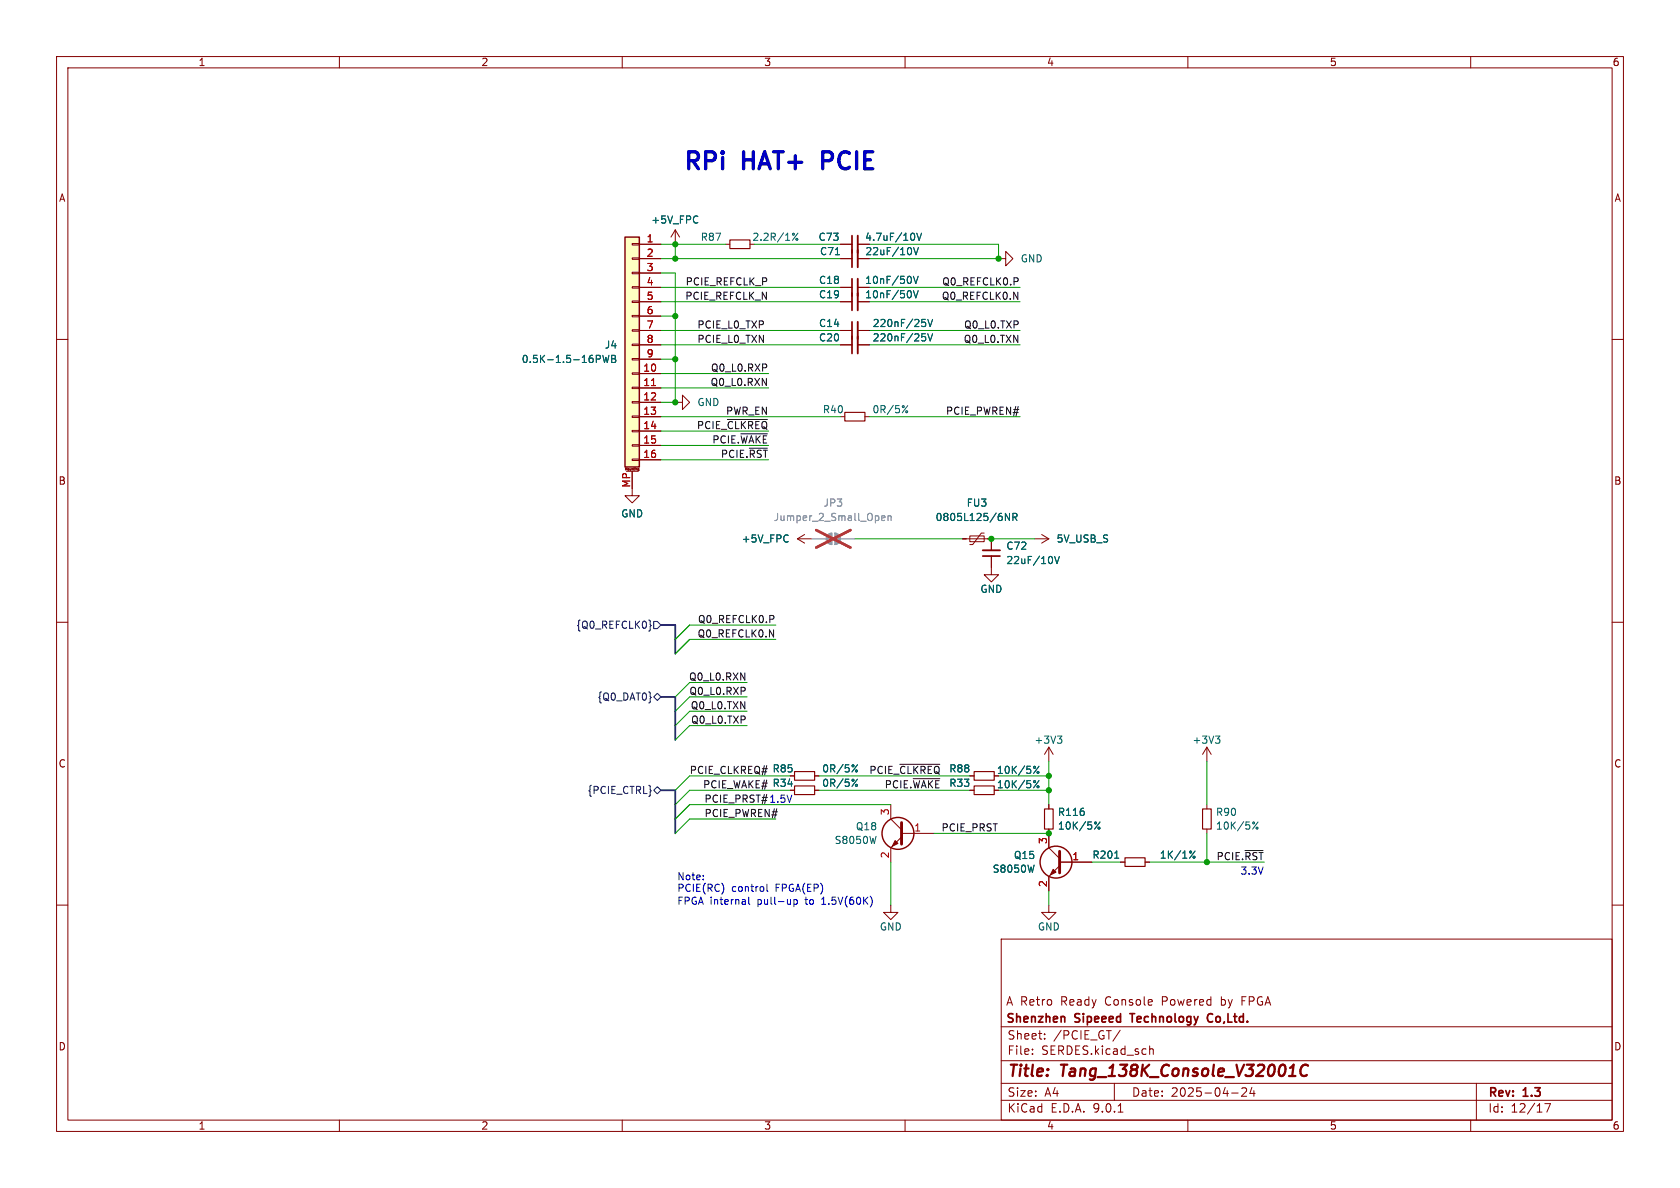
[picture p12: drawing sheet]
<svg xmlns="http://www.w3.org/2000/svg" width="297mm" height="210mm" viewBox="0 0 297 210" stroke-linecap="round" stroke-linejoin="round" font-family="sans-serif">
<defs><g id="words">
<g font-size="4.2" fill="#0000c2">
<text x="120.6" y="30.2">RPi</text>
<text x="131.6" y="30.2">HAT+</text>
<text x="146.7" y="30.2">PCIE</text>
</g>
<g font-size="2.8" fill="#840000">
<text x="178" y="190.9">Title:</text>
<text x="187.7" y="190.9">Tang_138K_Console_V32001C</text>
</g>
<g font-size="2.1" fill="#840000">
<text x="177.8" y="178">A Retro</text>
<text x="187.6" y="178">Ready</text>
<text x="195.5" y="178">Console</text>
<text x="205.7" y="178">Powered</text>
<text x="216.3" y="178">by</text>
<text x="220.1" y="178">FPGA</text>
<text x="177.8" y="181.2">Shenzhen</text>
<text x="178" y="184">Sheet:</text>
<text x="186.2" y="184">/PCIE_GT/</text>
<text x="190.1" y="181.2">Sipeeed</text>
<text x="200.6" y="181.2">Technology</text>
<text x="214.8" y="181.2">Co,Ltd.</text>
<text x="178" y="186.7">File:</text>
<text x="184.1" y="186.7">SERDES.kicad_sch</text>
<text x="178" y="196.9">KiCad</text>
<text x="178" y="194.1">Size:</text>
<text x="184.7" y="194.1">A4</text>
<text x="185.7" y="196.9">E.D.A.</text>
<text x="193.3" y="196.9">9.0.1</text>
<text x="200" y="194.1">Date:</text>
<text x="207" y="194.1">2025-04-24</text>
<text x="263" y="194.3">Rev:</text>
<text x="263" y="196.9">Id:</text>
<text x="267.1" y="196.9">12/17</text>
<text x="269.4" y="194.3">1.3</text>
</g>
<g font-size="1.8" fill="#840000">
<text x="35" y="11.9">1</text>
<text x="85" y="11.9">2</text>
<text x="135" y="11.9">3</text>
<text x="185" y="11.9">4</text>
<text x="235" y="11.9">5</text>
<text x="285" y="11.9">6</text>
<text x="10.3" y="35.9">A</text>
<text x="285.3" y="35.9">A</text>
<text x="10.3" y="85.9">B</text>
<text x="285.3" y="85.9">B</text>
<text x="10.3" y="135.9">C</text>
<text x="176.1" y="137">10K/5%</text>
<text x="285.3" y="135.9">C</text>
<text x="176.1" y="139.5">10K/5%</text>
<text x="10.3" y="185.9">D</text>
<text x="285.3" y="185.9">D</text>
<text x="35" y="199.9">1</text>
<text x="85" y="199.9">2</text>
<text x="135" y="199.9">3</text>
<text x="185" y="199.9">4</text>
<text x="235" y="199.9">5</text>
<text x="285" y="199.9">6</text>
</g>
<g font-size="1.8" fill="#006464">
<text x="115" y="39.7">+5V_FPC</text>
<text x="123.8" y="42.8">R87</text>
<text x="132.9" y="42.8">2.2R/1%</text>
<text x="144.6" y="42.8">C73</text>
<text x="144.9" y="45.3">C71</text>
<text x="152.8" y="42.8">4.7uF/10V</text>
<text x="152.9" y="45.3">22uF/10V</text>
<text x="180.3" y="46.6">GND</text>
<text x="144.7" y="52.9">C19</text>
<text x="144.7" y="50.4">C18</text>
<text x="152.9" y="52.9">10nF/50V</text>
<text x="152.9" y="50.4">10nF/50V</text>
<text x="144.7" y="58">C14</text>
<text x="154.2" y="58">220nF/25V</text>
<text x="92.1" y="64.4">0.5K-1.5-16PWB</text>
<text x="106.8" y="61.8">J4</text>
<text x="144.7" y="60.6">C20</text>
<text x="154.2" y="60.6">220nF/25V</text>
<text x="123.2" y="72">GND</text>
<text x="145.4" y="73.3">R40</text>
<text x="154.1" y="73.3">0R/5%</text>
<text x="170.8" y="89.8">FU3</text>
<text x="109.7" y="91.7">GND</text>
<text x="165.3" y="92.3">0805L125/6NR</text>
<text x="131" y="96.1">+5V_FPC</text>
<text x="177.8" y="99.9">22uF/10V</text>
<text x="177.8" y="97.4">C72</text>
<text x="186.7" y="96.1">5V_USB_S</text>
<text x="173.2" y="105">GND</text>
<text x="182.8" y="131.7">+3V3</text>
<text x="210.7" y="131.7">+3V3</text>
<text x="136.5" y="136.8">R85</text>
<text x="145.3" y="136.8">0R/5%</text>
<text x="167.7" y="136.8">R88</text>
<text x="136.5" y="139.3">R34</text>
<text x="145.3" y="139.3">0R/5%</text>
<text x="167.7" y="139.3">R33</text>
<text x="147.5" y="149.4">S8050W</text>
<text x="151.2" y="147">Q18</text>
<text x="186.9" y="144.4">R116</text>
<text x="186.9" y="146.9">10K/5%</text>
<text x="214.9" y="144.4">R90</text>
<text x="214.9" y="146.9">10K/5%</text>
<text x="175.4" y="154.5">S8050W</text>
<text x="179.1" y="152.1">Q15</text>
<text x="193" y="152">R201</text>
<text x="204.9" y="152">1K/1%</text>
<text x="155.4" y="164.7">GND</text>
<text x="183.4" y="164.7">GND</text>
</g>
<g font-size="1.8" fill="#a90000">
<text x="114.2" y="42.9">1</text>
<text x="114.2" y="45.5">2</text>
<text x="114.2" y="48">3</text>
<text x="114.2" y="50.5">4</text>
<text x="114.2" y="53.1">5</text>
<text x="114.2" y="55.6">6</text>
<text x="114.2" y="58.2">7</text>
<text x="113.6" y="65.8">10</text>
<text x="114.2" y="60.7">8</text>
<text x="114.2" y="63.2">9</text>
<text x="113.6" y="68.3">11</text>
<text x="113.6" y="70.9">12</text>
<text x="113.6" y="73.4">13</text>
<text x="113.6" y="75.9">14</text>
<text x="113.6" y="78.5">15</text>
<text x="113.6" y="81">16</text>
<text x="111.5" y="86.3" transform="rotate(-90 111.5 86.3)">MP</text>
<text x="157.2" y="144.2" transform="rotate(-90 157.2 144.2)">3</text>
<text x="161.5" y="147.1">1</text>
<text x="185.2" y="149.3" transform="rotate(-90 185.2 149.3)">3</text>
<text x="157.2" y="151.8" transform="rotate(-90 157.2 151.8)">2</text>
<text x="189.5" y="152.1">1</text>
<text x="185.2" y="156.9" transform="rotate(-90 185.2 156.9)">2</text>
</g>
<g font-size="1.8" fill="#0f0f0f">
<text x="121.1" y="53.1">PCIE_REFCLK_N</text>
<text x="121.1" y="50.5">PCIE_REFCLK_P</text>
<text x="166.4" y="53.1">Q0_REFCLK0.N</text>
<text x="166.5" y="50.5">Q0_REFCLK0.P</text>
<text x="123.2" y="58.2">PCIE_L0_TXP</text>
<text x="170.3" y="58.2">Q0_L0.TXP</text>
<text x="123.2" y="60.7">PCIE_L0_TXN</text>
<text x="125.6" y="65.8">Q0_L0.RXP</text>
<text x="170.3" y="60.7">Q0_L0.TXN</text>
<text x="125.5" y="68.3">Q0_L0.RXN</text>
<text x="123.1" y="75.9">PCIE_~{CLKREQ}</text>
<text x="128.2" y="73.4">PWR_EN</text>
<text x="167.1" y="73.4">PCIE_PWREN#</text>
<text x="125.8" y="78.5">PCIE.~{WAKE}</text>
<text x="127.3" y="81">PCIE.~{RST}</text>
<text x="123.2" y="112.8">Q0_REFCLK0.N</text>
<text x="123.3" y="110.2">Q0_REFCLK0.P</text>
<text x="121.7" y="120.4">Q0_L0.RXN</text>
<text x="121.8" y="122.9">Q0_L0.RXP</text>
<text x="122" y="125.5">Q0_L0.TXN</text>
<text x="122.1" y="128">Q0_L0.TXP</text>
<text x="121.8" y="136.9">PCIE_CLKREQ#</text>
<text x="153.6" y="136.9">PCIE_~{CLKREQ}R88</text>
<text x="124.2" y="139.4">PCIE_WAKE# R34</text>
<text x="156.3" y="139.4">PCIE.~{WAKE}R33</text>
<text x="124.5" y="144.5">PCIE_PWREN#</text>
<text x="166.3" y="147.1">PCIE_PRST</text>
<text x="215" y="152.1">PCIE.~{RST}</text>
</g>
<g font-size="1.8" fill="#989898">
<text x="145.5" y="89.8">JP3</text>
<text x="136.7" y="92.3">Jumper_2_Small_Open</text>
</g>
<g font-size="1.8" fill="#000084">
<text x="101.8" y="111.4">{Q0_REFCLK0}</text>
<text x="105.5" y="124.1">{Q0_DAT0}</text>
<text x="103.8" y="140.6">{PCIE_CTRL}</text>
</g>
<g font-size="1.8" fill="#0000c2">
<text x="124.4" y="142">PCIE_PRST# 1.5V</text>
<text x="119.6" y="155.7">Note:</text>
<text x="219.2" y="154.7">3.3V</text>
<text x="119.6" y="160">FPGA internal</text>
<text x="119.6" y="157.7">PCIE(RC)</text>
<text x="129.3" y="157.7">control</text>
<text x="134" y="160">pull-up</text>
<text x="137.2" y="157.7">FPGA(EP)</text>
<text x="142.7" y="160">to</text>
<text x="145.7" y="160">1.5V(60K)</text>
</g>
<text font-size=".5" fill="#840000" x="110.3" y="83.4">Mounting</text>
</g></defs>
<g fill="none" stroke="#840000" stroke-width=".18">
<path d="M10 10h277v190h-277zM12 12h273v186h-273zM60 10v2M110 10v2M160 10v2M210 10v2M260 10v2M119.4 40.6l-.8 1.3M119.4 40.6l.7 1.3M119.4 40.6v2.6M128.3 43.2h.7M10 60h2"/>
<path d="M148.6 61h2M151.6 61h2.1M285 60h2M175.3 98.3v3.3h1.2l-1.2 1.3-1.3-1.3h1.3M175.3 95.3v2M10 110h2M285 110h2M139.7 137.2h.8M144 137.2h.8M171.4 137.2h.8M185.4 132.1l-.7 1.3M185.4 132.1l.8 1.3"/>
<path d="M185.4 132.1v2.5M213.4 132.1v2.5M213.4 132.1l-.8 1.3M213.4 132.1l.7 1.3M157.5 142.2v2.6l1.9 1.9M159.4 148l-1.9 1.9v2.5M159.4 147.3h5.7M185.4 142.2v.8M185.4 146.6v3.3l1.9 1.9M187.3 153l-1.9 1.9v2.6M187.3 152.4h5.7M198.1 152.4h.8"/>
<path d="M202.4 152.4h.8M213.4 142.2v.8M213.4 146.6v.7M10 160h2M157.5 160v1.3h-1.3l1.3 1.3 1.2-1.3h-1.2M177 166h108v32h-108zM185.4 160v1.3h-1.3l1.3 1.3 1.3-1.3h-1.3M285 160h2M60 198v2M110 198v2M160 198v2M177 194.5h108"/>
<path d="M177 191.5h108M177 187.5h108M177 181.5h108M182.5 186.3v.1M182.5 185.5v.1M184.7 183.6v.1M184.7 182.8v.1M197 191.5v3M197.7 196.6h.8M198 182.1l-1.3 2M203.2 184.9v1.5M203.2 185.5l.3-.1 .3 .1 .1 .9"/>
<path d="M210 198v2M217.7 193.2h1.2M220.3 192.4v.5l-.8 .9h.9M221.3 192.2l-.3 1.1h.9M221.7 192.8v1M260 198v2M261 191.5v6.5M273.1 195.1h1l-.6 1.5"/>
</g>
<path d="M231.2 188.4a.88 .88 0 0 0-1 0 .88 .88 0 0 0-.3 1 .69 .69 0 0 0 .3 .7 .69 .69 0 0 0 .8-.1" fill="none" stroke="#840000" stroke-width=".4"/>
<path d="M150.6 59.4v3.1M173.7 98.3h3.1M188.2 179.8v.9M199.7 179.2h.9M214.3 179.3a.74 .74 0 0 0-.9 .5 .74 .74 0 0 0 .5 .9l.4-.1" fill="none" stroke="#840000" stroke-width=".3"/>
<path d="M129 42.4h3.6v1.5h-3.6zM140.5 136.4h3.5v1.5h-3.5zM172.2 136.4h3.6v1.5h-3.6zM184.7 143h1.5v3.6h-1.5zM198.9 151.6h3.5v1.6h-3.5zM212.6 143h1.5v3.6h-1.5z" fill="none" stroke="#840000" stroke-width=".2"/>
<g fill="none" stroke="#006464" stroke-width=".18">
<path d="M123.1 38.2l.3 .1M123.4 39.3l-.3 .1M140.2 41.3l.1-.1 .2 .2-.2 .2-.1-.1M141.1 41.2l-1 1.3M163 59h.6M163.4 59.5l.3 .2v.3l-.3 .3M164 59l.4 1.3 .5-1.3M186 98.6v.8M186.4 98.4l.5 1.2 .4-1.2M151.6 135.2l-1 1.3M182.8 135.5h.1l.2 .1-.2 .2h-.1M183.7 135.5l-1 1.2"/>
<path d="M186.9 130.1h.8l-.4 .5M187.5 130.6l.2 .2v.3l-.2 .3M214.9 130.1h.8l-.5 .5M215.4 130.6l.3 .2v.3l-.3 .3M154.9 147.8l-.3 1.3M182.8 152.9l-.3 1.3M193.6 145.4l.1-.1 .2 .2-.2 .2-.1-.1M194.5 145.3l-1 1.3M197.1 151.7h.7M211.3 150.4l-1 1.3M221.5 145.4l.1-.1 .2 .2-.2 .2-.1-.1M222.4 145.3l-1 1.3"/>
<circle cx="140.9" cy="42.3" r=".18"/>
<circle cx="151.4" cy="136.3" r=".18"/>
<circle cx="183.5" cy="136.5" r=".18"/>
<circle cx="194.3" cy="146.4" r=".18"/>
<circle cx="211.1" cy="151.5" r=".18"/>
<circle cx="222.2" cy="146.4" r=".18"/>
</g>
<path d="M151.6 59.4v3.1M173.7 97.3h3.1" fill="none" stroke="#840000" stroke-width=".33"/>
<path d="M159.4 145.4v3.8M187.3 150.5v3.8" fill="none" stroke="#840000" stroke-width=".51"/>
<g fill="none" stroke="#840000" stroke-width=".25">
<circle cx="158.7" cy="147.3" r="2.82"/>
<circle cx="186.7" cy="152.4" r="2.82"/>
</g>
<g fill="#840000" stroke="#840000" stroke-width=".18">
<path d="M158.2 148.6l.5 .5-1 .5z"/>
<path d="M186.2 153.7l.5 .5-1 .5z"/>
</g>
<path d="M110.5 41.9h2.5v40.7h-2.5z" fill="#ffffc2"/>
<path d="M110.5 41.9h2.5v40.7h-2.5z" fill="none" stroke="#840000" stroke-width=".25"/>
<g fill="none" stroke="#840000" stroke-width=".18">
<path d="M111.8 43.1h1.2v.2h-1.2zM111.8 45.6h1.2v.2h-1.2zM111.8 48.1h1.2v.3h-1.2zM111.8 50.7h1.2v.2h-1.2zM111.8 53.2h1.2v.3h-1.2zM111.8 55.8h1.2v.2h-1.2zM111.8 58.3h1.2v.2h-1.2zM113 43.2h3.8M113 45.7h3.8M113 48.3h3.8M113 50.8h3.8M113 53.3h3.8"/>
<path d="M113 55.9h3.8M113 58.4h3.8M148.6 43.2h2M148.6 45.7h2M148.6 50.8h2M148.6 53.3h2M148.6 58.4h2M151.6 43.2h2.1M151.6 45.7h2.1M151.6 50.8h2.1M151.6 53.3h2.1M151.6 58.4h2.1"/>
<path d="M176.5 45.7h1.3v-1.2l1.3 1.2-1.3 1.3v-1.3M111.8 60.8h1.2v.3h-1.2zM111.8 63.4h1.2v.2h-1.2zM111.8 65.9h1.2v.3h-1.2zM111.8 68.5h1.2v.2h-1.2zM111.8 71h1.2v.2h-1.2zM111.8 73.5h1.2v.3h-1.2zM111.8 76.1h1.2v.2h-1.2zM111.8 78.6h1.2v.3h-1.2zM113 61h3.8M113 63.5h3.8M113 66h3.8"/>
<path d="M113 68.6h3.8M113 71.1h3.8M113 73.7h3.8M113 76.2h3.8M113 78.7h3.8M119.4 71.1h1.2v-1.2l1.3 1.2-1.3 1.3v-1.3M148.6 61h2M148.6 73.7h.8M151.6 61h2.1M152.9 73.7h.8M110.6 83.1v-.4l.1 .3 .1-.3v.4M110.7 83.3h2.1"/>
<path d="M111.8 81.2h1.2v.2h-1.2zM111.8 83.3v4.3h1.2l-1.2 1.3-1.3-1.3h1.3M112 82.7v.3M112.3 82.7h-.1M112.8 82.9v.2h.1M112.8 82.9h.1M112.9 82.8v.4h-.1M113 81.3h3.8M141 95.3h2.5M141 95.3l1.2 .7M142.2 94.5l-1.2 .8M170.2 95.3h5.1v2"/>
<path d="M171.4 94.7h2.6v1.1h-2.6zM174 94.2h-.5l-1.5 2.1h-.6M175.3 98.3v2M182.9 95.3h2.5M184.1 94.5l1.3 .8M185.4 95.3l-1.3 .7M139.7 139.7h.8M139.7 137.2h.8M144 139.7h.8M144 137.2h.8M171.4 139.7h.8M171.4 137.2h.8"/>
<path d="M185.4 142.2v.8M185.4 146.6v3.3M185.4 154.9v2.6M187.3 152.4h5.7M198.1 152.4h.8M202.4 152.4h.8"/>
</g>
<path d="M115.2 68.2h.7" fill="none" stroke="#a90000" stroke-width=".18"/>
<g fill="none" stroke="#006464" stroke-width=".18">
<path d="M123.1 38.2l.3 .1M123.4 39.3l-.3 .1M147.7 45h.7M161.1 51.6v.8M161.1 49.1v.8M161.1 44v.8M161.5 48.8l.4 1.3 .4-1.3M161.5 51.4l.4 1.2 .4-1.2M161.5 43.8l.4 1.2 .5-1.2M161.5 41.3l.2 .4-.2 .7M162.1 41.2l.4 1.3 .4-1.3M163 56.5h.6"/>
<path d="M163 59h.6M163.4 56.9l.3 .3v.3l-.3 .2M163.4 59.5l.3 .2v.3l-.3 .3M164 56.5l.4 1.2 .5-1.2M164 59l.4 1.3 .5-1.3M105.9 62.8l.2 .3v.3l-.2 .1M106.6 62.8l.3 1.3 .2-.9 .3 .9 .3-1.3M108.1 62.8h.5l.2 .3-.2 .3 .2 .1 .1 .3-.3 .3h-.5zM108.1 63.4h.5M160.5 71.7l-1 1.3M139.1 94.6l.2 .1M139.3 95.7l-.2 .1"/>
<path d="M177.7 90.7l.8 1.3v-1.3M179.1 91.4h.6l.1-.2-.1-.3-.6-.2v1.3M179.4 91.4l.4 .6M186 98.6v.8M186.4 98.4l.5 1.2 .4-1.2M151.6 137.7l-1 1.3M151.6 135.2l-1 1.3M182.8 138.1l.1-.1 .2 .2-.2 .2-.1-.1M182.8 135.5h.1l.2 .1-.2 .2h-.1M183.7 138l-1 1.3M183.7 135.5l-1 1.2M182.8 152.9l-.3 1.3"/>
<path d="M193.6 145.4l.1-.1 .2 .2-.2 .2-.1-.1M194.5 145.3l-1 1.3M197.1 151.7h.7M211.3 150.4l-1 1.3"/>
<circle cx="160.3" cy="72.8" r=".18"/>
<circle cx="151.4" cy="136.3" r=".18"/>
<circle cx="151.4" cy="138.8" r=".18"/>
<circle cx="183.5" cy="139.1" r=".18"/>
<circle cx="183.5" cy="136.5" r=".18"/>
<circle cx="194.3" cy="146.4" r=".18"/>
<circle cx="211.1" cy="151.5" r=".18"/>
</g>
<path d="M149.4 72.9h3.5v1.5h-3.5zM140.5 138.9h3.5v1.6h-3.5zM172.2 138.9h3.6v1.6h-3.6z" fill="none" stroke="#840000" stroke-width=".2"/>
<path d="M150.6 41.7v5.5M150.6 49.3v5.6M150.6 56.9v3" fill="none" stroke="#840000" stroke-width=".3"/>
<path d="M151.6 41.7v5.5M151.6 49.3v5.6M151.6 56.9v3" fill="none" stroke="#840000" stroke-width=".33"/>
<path d="M143.5 95.3h2.5M146.3 94.5l.8-.3v2.1a1.02 1.02 0 0 1-1-.7 1.02 1.02 0 0 1 .2-1.1zM147.6 94.2a1.02 1.02 0 0 1 1 1.1 1.02 1.02 0 0 1-1 1zM148.6 95.3h2.5" fill="none" stroke="#a1a1a1" stroke-width=".18"/>
<g fill="#a1a1a1" stroke="#a1a1a1" stroke-width=".18">
<path d="M146.3 94.5l.8-.3v2.1a1.02 1.02 0 0 1-1-.7 1.02 1.02 0 0 1 .2-1.1z"/>
<path d="M147.6 94.2a1.02 1.02 0 0 1 1 1.1 1.02 1.02 0 0 1-1 1z"/>
</g>
<path d="M155.8 91.6l.7-.1-.1-.3h-.4l-.2 .2 .1 .6h.5M157 91.3l.2-.1h.3v.8M157 91.2v.8" fill="none" stroke="#989898" stroke-width=".18"/>
<path d="M144.3 93.7l6 3.1M150.3 93.7l-6 3.1" fill="none" stroke="#e12e31" stroke-width=".46"/>
<path d="M114.8 109.6l.1 .2v.6l.2 .2-.2 .2v.6l-.1 .2M115.6 109.9h.6l.6 .6-.6 .6h-.6zM115 123.2l.1 .1h-.1M115.6 123.2l.6-.6 .6 .6-.6 .6zM115.6 139.7l.6-.6 .6 .6-.6 .6z" fill="none" stroke="#000084" stroke-width=".18"/>
<path d="M179.9 49.2v.5M128.6 74.2h7.1M131 76.7h4.7M132.5 79.2h3.2M136.8 108.9v.4M159.1 135.1h7M161.4 137.7h4.7M220.1 150.4h3.2" fill="none" stroke="#0f0f0f" stroke-width=".18"/>
<path d="M116.8 110.5h2.6v5.1M116.8 123.2h2.6v7.6M116.8 139.7h2.6v7.6" fill="none" stroke="#000084" stroke-width=".3"/>
<g fill="none" stroke="#009600" stroke-width=".18">
<path d="M116.8 48.3h2.6v22.8h-2.6M116.8 45.7h31.8M116.8 43.2h11.5M116.8 55.9h2.6M116.8 50.8h31.8M116.8 53.3h31.8M116.8 58.4h31.8M119.4 43.2v2.5M133.3 43.2h15.3M153.7 43.2h22.8v2.5h-22.8M153.7 50.8h26.6M153.7 53.3h26.6"/>
<path d="M153.7 58.4h26.6M116.8 63.5h2.6M116.8 73.7h31.8M116.8 78.7h19.1M116.8 76.2h19.1M116.8 61h31.8M116.8 68.6h19.1M116.8 66h19.1M153.7 73.7h26.6M153.7 61h26.6M116.8 81.3h19.1M151.1 95.3h19.1"/>
<path d="M175.3 95.3h7.6M137.2 113h-15.3l-2.5 2.6M137.2 110.5h-15.3l-2.5 2.5M132.1 125.7h-10.2l-2.5 2.6M132.1 128.3h-10.2l-2.5 2.5M132.1 120.7h-10.2l-2.5 2.5M132.1 123.2h-10.2l-2.5 2.5M139.7 137.2h-17.8l-2.5 2.5M139.7 139.7h-17.8l-2.5 2.5M144.8 137.2h26.6M144.8 139.7h26.6M176.5 137.2h8.9"/>
<path d="M176.5 139.7h8.9M185.4 134.6v7.6M213.4 134.6v7.6M137.2 144.8h-15.3l-2.5 2.5M157.5 142.2h-35.6l-2.5 2.6M157.5 152.4v7.6M165.1 147.3h20.3M185.4 157.5v2.5M193 152.4h5.1M203.2 152.4h20.3M213.4 147.3v5.1"/>
</g>
<path d="M124.3 155.4v.1M124.3 154.7v.2M132.4 158.6v1.1l.2 .2M135.6 156.3v1.1l.2 .2M140.4 159v1.3M140.4 159.1l.3-.1 .3 .3-.2 .5h-.4M145.3 159.9h.7M145.4 158.9l-.1 .1M154.1 159v.8" fill="none" stroke="#0000c2" stroke-width=".18"/>
<path d="M145.5 28.4h1.1M146.6 26.8h-1.1v3" fill="none" stroke="#0000c2" stroke-width=".6"/>
<g fill="#009600" stroke="#009600" stroke-width=".18">
<circle cx="185.4" cy="137.2" r=".46"/>
<circle cx="185.4" cy="139.7" r=".46"/>
<circle cx="185.4" cy="147.3" r=".46"/>
<circle cx="213.4" cy="152.4" r=".46"/>
<circle cx="175.3" cy="95.3" r=".46"/>
<circle cx="119.4" cy="43.2" r=".46"/>
<circle cx="119.4" cy="55.9" r=".46"/>
<circle cx="119.4" cy="45.7" r=".46"/>
<circle cx="119.4" cy="71.1" r=".46"/>
<circle cx="119.4" cy="63.5" r=".46"/>
<circle cx="176.5" cy="45.7" r=".46"/>
</g>
<use href="#words"/>
</svg>
